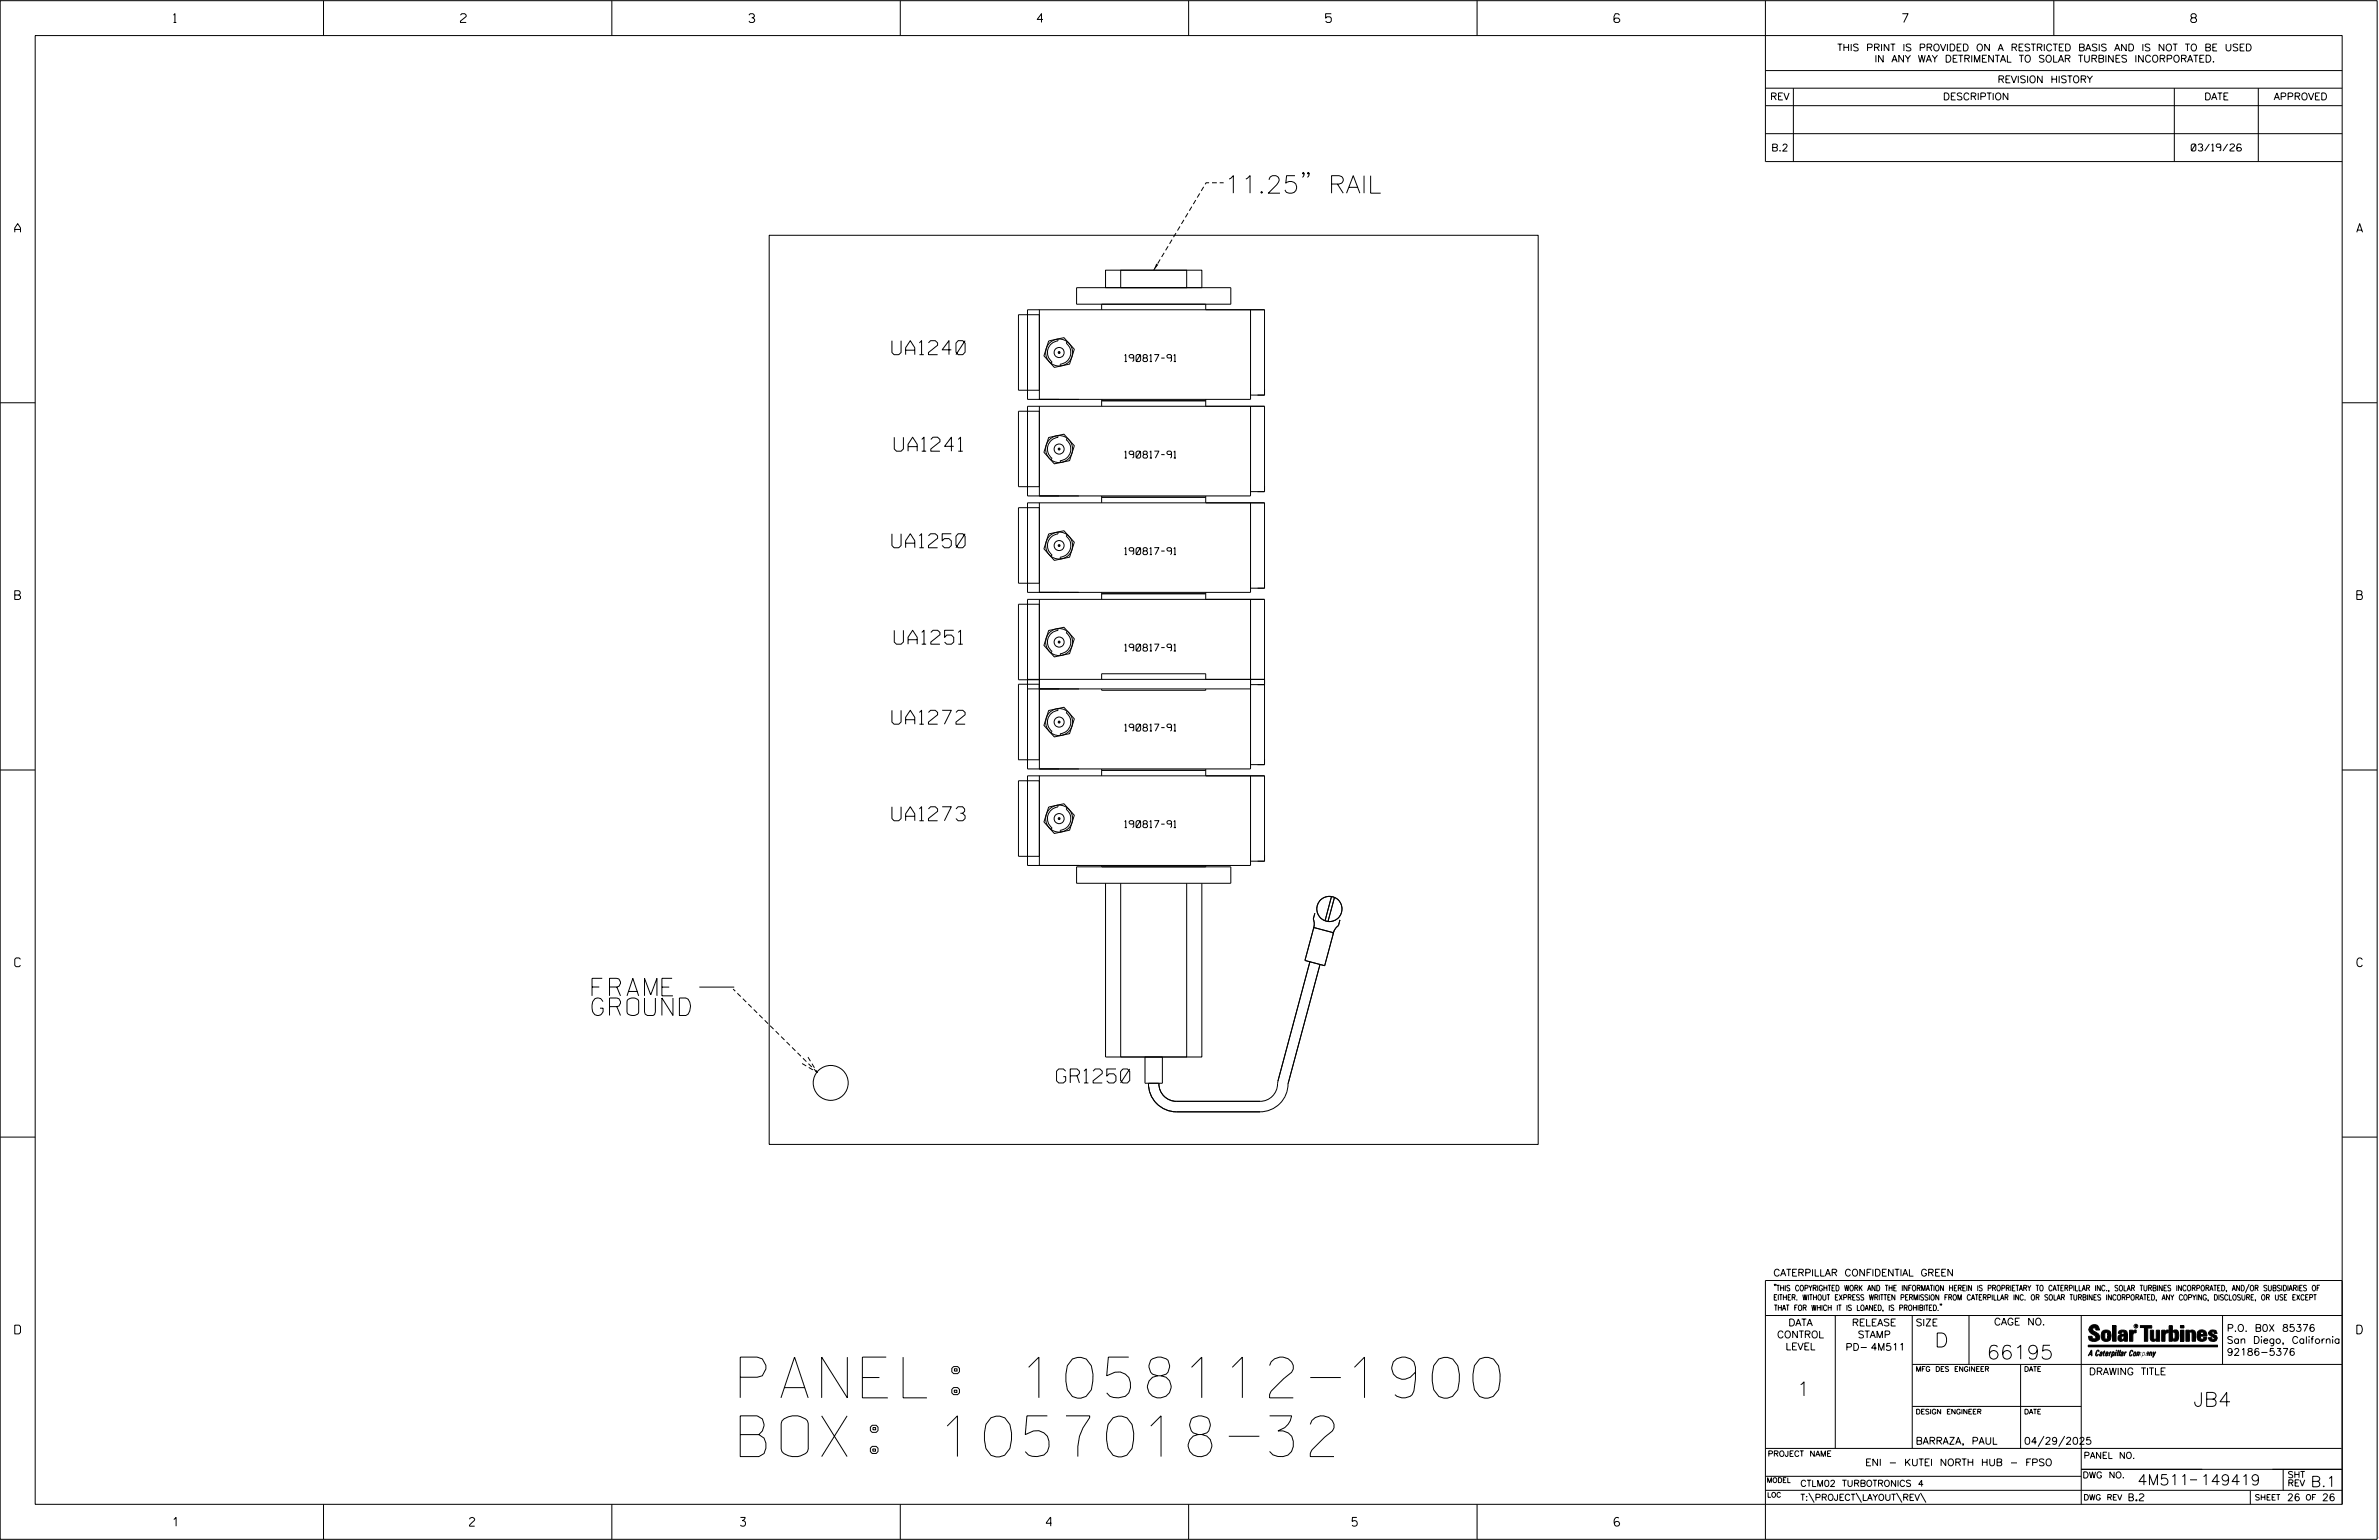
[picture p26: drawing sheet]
<svg xmlns="http://www.w3.org/2000/svg" width="864mm" height="559mm" viewBox="0 0 864 559" stroke-linecap="round" stroke-linejoin="round" font-family="sans-serif">
<defs><g id="words">
<g font-size="14.8">
<text x="268.7" y="507.2">PANEL: 1058112-1900</text>
<text x="268.7" y="528.5">BOX: 1057018-32</text>
</g>
<g font-size="6.3">
<text x="444.4" y="70.1">11.25&quot; RAIL</text>
<text x="214.9" y="361.3">FRAME</text>
<text x="214.9" y="368.5">GROUND</text>
</g>
<g font-size="5.1">
<text x="323.8" y="128.7">UA1240</text>
<text x="324.6" y="163.7">UA1241</text>
<text x="323.8" y="198.7">UA1250</text>
<text x="324.6" y="233.8">UA1251</text>
<text x="323.8" y="262.8">UA1272</text>
<text x="323.8" y="297.8">UA1273</text>
<text x="383.5" y="393">GR1250</text>
<text x="702.3" y="488.8">D</text>
<text x="721.2" y="493.2">66195</text>
<text x="652.2" y="506.5">1</text>
<text x="796.2" y="510.3">JB4</text>
</g>
<g font-size="3.8">
<text x="775.9" y="538.9">4M511</text>
<text x="798.8" y="538.9">149419</text>
<text x="838.8" y="539.5">B.1</text>
</g>
<g font-size="3.2">
<text x="63" y="8.2">1</text>
<text x="167.2" y="8.2">2</text>
<text x="271.8" y="8.2">3</text>
<text x="376.5" y="8.2">4</text>
<text x="481.2" y="8.2">5</text>
<text x="690.6" y="8.2">7</text>
<text x="795.3" y="8.2">8</text>
<text x="5.4" y="84.3">A</text>
<text x="855.5" y="84.3">A</text>
<text x="5.4" y="217.5">B</text>
<text x="855.6" y="217.5">B</text>
<text x="5.4" y="350.8">C</text>
<text x="855.6" y="350.8">C</text>
<text x="5.4" y="484">D</text>
<text x="855.6" y="484">D</text>
<text x="62.8" y="553.8">1</text>
<text x="170.4" y="553.8">2</text>
<text x="268.8" y="553.8">3</text>
<text x="379.8" y="553.8">4</text>
<text x="490.8" y="553.8">5</text>
<text x="585.9" y="553.8">6</text>
</g>
<g font-size="2.5">
<text x="666.9" y="18.5">THIS PRINT IS PROVIDED ON A RESTRICTED BASIS AND IS NOT TO BE USED</text>
<text x="680.5" y="22.6">IN ANY WAY DETRIMENTAL TO SOLAR TURBINES INCORPORATED.</text>
<text x="725.1" y="30">REVISION HISTORY</text>
<text x="642.6" y="36.3">REV</text>
<text x="705.3" y="36.3">DESCRIPTION</text>
<text x="800.2" y="36.3">DATE</text>
<text x="825.4" y="36.3">APPROVED</text>
<text x="643" y="54.8">B.2</text>
<text x="795.4" y="54.8">03/19/26</text>
<text x="408.3" y="131.2">190817-91</text>
<text x="408.3" y="166.2">190817-91</text>
<text x="408.3" y="201.2">190817-91</text>
<text x="408.3" y="236.3">190817-91</text>
<text x="408.3" y="265.3">190817-91</text>
<text x="408.3" y="300.3">190817-91</text>
<text x="643.8" y="463">CATERPILLAR CONFIDENTIAL GREEN</text>
<text x="645.1" y="485.5">CONTROL</text>
<text x="649.2" y="481.1">DATA</text>
<text x="672.3" y="481.1">RELEASE</text>
<text x="674.4" y="485.5">STAMP</text>
<text x="695.4" y="481.1">SIZE</text>
<text x="723.8" y="480.8">CAGE NO.</text>
<text x="808.4" y="483.1">P.O. B0X 85376</text>
<text x="648.2" y="489.8">LEVEL</text>
<text x="669.9" y="490">PD- 4M511</text>
<text x="808.4" y="487.5">San Diego, California</text>
<text x="808.4" y="491.8">92186-5376</text>
<text x="758.3" y="498.9">DRAWING TITLE</text>
<text x="695.4" y="524.1">BARRAZA, PAUL</text>
<text x="734.8" y="524.1">04/29/2025</text>
<text x="677.1" y="531.9">ENI - KUTEI NORTH HUB - FPSO</text>
<text x="772.8" y="544.6">B.2</text>
<text x="830.2" y="544.6">26</text>
<text x="842.9" y="544.6">26</text>
</g>
<g font-size="2.3">
<text x="756.4" y="529.2">PANEL NO.</text>
<text x="653.5" y="539.4">CTLM02 TURBOTRONICS 4</text>
<text x="756" y="536.3">DWG NO.</text>
<text x="830.4" y="539.3">REV</text>
<text x="830.4" y="536.2">SHT</text>
<text x="653.5" y="544.5">T:\PROJECT\LAYOUT\REV\</text>
</g>
<g font-size="2">
<text x="643.8" y="468.4">&quot;THIS COPYRIGHTED WORK AND THE INFORMATION HEREIN IS PROPRIETARY TO CATERPILLAR INC., SOLAR TURBINES INCORPORATED, AND/OR SUBSIDIARIES OF</text>
<text x="643.8" y="471.8">EITHER. WITHOUT EXPRESS WRITTEN PERMISSION FROM CATERPILLAR INC. OR SOLAR TURBINES INCORPORATED, ANY COPYING, DISCLOSURE, OR USE EXCEPT</text>
<text x="644" y="475.6">THAT FOR WHICH IT IS LOANED, IS PROHIBITED.&quot;</text>
<text x="641.7" y="528.5">PROJECT NAME</text>
<text x="756.3" y="544.3">DWG REV</text>
<text x="818.5" y="544.3">SHEET</text>
<text x="836.9" y="544.3">OF</text>
</g>
<g font-size="1.8">
<text x="695.4" y="497.6">MFG DES ENGINEER</text>
<text x="734.8" y="497.6">DATE</text>
<text x="695.4" y="513.1">DESIGN ENGINEER</text>
<text x="734.8" y="513.1">DATE</text>
<text x="641.3" y="538">MODEL</text>
<text x="641.5" y="543.3">LOC</text>
</g>
<text font-size=".9" x="775.1" y="481.7">R</text>
</g></defs>
<g fill="none" stroke="#000" stroke-width=".36">
<path d="M.1 .2h862.8v558.4h-862.8zM12.8 12.9h837.4v533h-837.4zM117.4 .2v12.7M222.1 .2v12.7M326.8 .2v12.7M431.5 .2v12.7M536.2 .2v12.7M587.9 5.5l-.5-.5h-1l-.5 1v1.7l.5 .4h1l.6-.4v-.6l-.6-.5h-1l-.5 .5M640.9 .2v58.4h209.3M745.6 .2v12.7M640.9 25.6h209.3M640.9 32h209.3"/>
<path d="M640.9 38.3h209.3M651 32v26.6M789.3 32v26.6M819.8 32v26.6M640.9 48.5h209.3M473.4 62.9l-.3 .2-.3-.2 .3-.4a1.17 1.17 0 0 1-.3 1.8M475.2 62.9l-.3 .2-.3-.2 .3-.4 .3 .4v.6l-.6 .8M279.2 85.4h279.2v329.9h-279.2zM401.3 98h35v6.4h-35zM406.8 98h24v6.4h-24zM377.3 114.2h-7.6v27.4h7.6M377.3 112.4v32.5"/>
<path d="M390.8 104.4h56v6h-56zM399.9 110.4v2M437.7 110.4v2M454 112.4v32.5h-81v-32.5h86v31h-5M380.7 123.7l5.5-1.2 3.8 4.2-1.7 5.4-5.6 1.2-3.7-4.2zM384 123l.1 .7a4.3 4.3 0 0 0-3.7 3.1 4.3 4.3 0 0 0 1.5 4.5l-.4 .5M387.4 124l-.4 .5a4.3 4.3 0 0 1 1.6 4.6 4.3 4.3 0 0 1-3.7 3.1l.1 .6M.1 146.2h12.7M377.3 149.2h-7.6v27.4h7.6M377.3 147.4v32.6M380.7 158.8l5.5-1.2 3.8 4.1-1.7 5.4-5.6 1.2-3.7-4.2zM384 158l.1 .7a4.3 4.3 0 0 0-3.7 3.1 4.3 4.3 0 0 0 1.5 4.5l-.4 .6"/>
<path d="M387.4 159l-.4 .6a4.2 4.2 0 0 1 1.6 4.5 4.2 4.2 0 0 1-3.7 3l.1 .7M399.9 145.4h37.8M399.9 144.9v2.5M437.7 144.9v2.5M454 147.4v32.6h-81v-32.6h86v31h-5M850.2 146.2h12.7M399.9 180v2.5M437.7 180v2.5M377.3 184.2h-7.6v27.4h7.6M377.3 182.5v32.4M380.7 193.7l5.5-1.1 3.8 4.2-1.7 5.4-5.6 1.1-3.7-4.2zM384 193.1l.1 .6a4.2 4.2 0 0 0-3.7 3.1 4.2 4.2 0 0 0 1.5 4.5l-.4 .6"/>
<path d="M387.4 194.1l-.4 .5a4.2 4.2 0 0 1 1.5 4.5 4.2 4.2 0 0 1-3.6 3.1l.1 .6M399.9 180.4h37.8M454 182.5v32.4h-81v-32.4h86v30.9h-5M377.3 219.3h-7.6v27.4h7.6M377.3 217.5v61.5M399.9 215.4h37.8M399.9 214.9v2.6M437.7 214.9v2.6M454 217.5v61.5h-81v-61.5h86v60h-5M380.7 228.8l5.5-1.2 3.8 4.2-1.7 5.4-5.6 1.2-3.7-4.2zM384 228.1l.1 .7a4.2 4.2 0 0 0-3.7 3 4.2 4.2 0 0 0 1.5 4.6l-.4 .5M387.4 229.1l-.4 .5a4.3 4.3 0 0 1 1.6 4.5 4.3 4.3 0 0 1-3.7 3.1l.1 .7"/>
<path d="M373 250h81M373 246.5h86M377.3 248.3h-7.6v27.4h7.6M380.7 257.8l5.5-1.2 3.8 4.2-1.7 5.4-5.6 1.2-3.7-4.2zM384 257.1l.1 .7a4.2 4.2 0 0 0-3.7 3.1 4.2 4.2 0 0 0 1.5 4.5l-.4 .5M387.4 258.1l-.4 .5a4.3 4.3 0 0 1 1.6 4.6 4.3 4.3 0 0 1-3.7 3l.1 .7M437.7 246.5v-2h-37.8v2M437.7 250v.5h-37.8v-.5M454 248.4h5M.1 279.4h12.7M399.9 279.5h37.8M399.9 279v2.5"/>
<path d="M437.7 279v2.5M850.2 279.4h12.7M377.3 283.3h-7.6v27.4h7.6M377.3 281.5v32.5M380.7 292.8l5.5-1.2 3.8 4.2-1.7 5.4-5.6 1.2-3.7-4.2zM384 292.2l.1 .6a4.3 4.3 0 0 0-3.7 3.1 4.3 4.3 0 0 0 1.5 4.5l-.4 .6M387.4 293.1l-.4 .6a4.3 4.3 0 0 1 1.6 4.5 4.3 4.3 0 0 1-3.7 3.1l.1 .6M454 281.5v32.5h-81v-32.5h86v31h-5M390.8 314.5h56v6h-56zM399.9 314v.5M437.7 314v.5M430.8 320.5v63h-24v-63"/>
<path d="M436.3 320.5v63h-35v-63M476.9 336.5l7.2 2-3.2 11.9-7.2-1.9zM477.3 331.4l-.6 2.1 .4 1.7-.3 1.8M483.3 325.3l-2.3 8.8M484.4 325.6l-2.3 8.8M486.4 333.8l-.5 2-1.3 1.4-.7 1.7M253.9 358.2h12.6M475.5 349l-11.6 43.3a6.7 6.7 0 0 1-6.5 7.3h-30.4a6.4 6.4 0 0 1-6.3-6.5M479.2 350l-11.6 43.3a10.2 10.2 0 0 1-10.2 10.1h-30.4a10.2 10.2 0 0 1-10.1-10.3M415.6 383.5h6.4v9.6h-6.4zM.1 412.6h12.7M850.2 412.6h12.7"/>
<path d="M640.9 477.3h209.3M644.2 466.1l-.1 .4M644.7 466.1l-.2 .4M666.2 477.3v48.3M694.2 477.3v48.3M704.4 473.3l-.1 .4M704.8 473.3l-.1 .4M714.8 477.3v17.8M755.5 477.3v68.6M806.8 477.3v17.8M816.5 466l-1.4 3.1M850.2 464.6h-209.3v94"/>
<path d="M850.2 464.8v81.1M694.2 495.1h156M733.5 495.1v30.5M758.6 481.4a2.02 2.02 0 0 1 3.1-.1l.5 1.3h-1.3l-.2-.6-.4-.2-.6 .1-.1 .4 .4 .7a2.46 2.46 0 0 1 2.2 2.9 2.83 2.83 0 0 1-3.8 .3l-.3-1.3h1.3l.2 .7 .6 .3 .5-.2 .2-.5-.4-.6-1.9-1.2-.4-.9zM759.2 491.3h-.7l.7-1.2v1.9h.2l-.1-2.1-1.3 2.1 .5-.5h.7M761.3 490l.3-.2 .4 .3-.1 .3-.3-.4-.4 .3-.3 1.6h.4l.4-.5-.3 .6-.4 .1-.3-.4zM762.6 490.6l.5-.1-.1 1.4h-.9a.74 .74 0 0 1 .9-.8l-.3 .7-.5 .1 .2-.5 .6-.2v-.5l-.7 .2zM763 483.2a2.17 2.17 0 0 1 3.1 0l.3 1.4-.3 1.5a2.17 2.17 0 0 1-3.1 0l-.3-1.5zM763.6 490.5l.4-.4 .2 .6h-.3l-.3 .9 .2 .4-.3-.1zM764.1 483.7l.5-.4 .4 .3v2.2l-.4 .2-.5-.2zM764.6 491.1l.6 .2v-.7l-.4-.1-.4 .6-.1 .8h.6M764.6 491.1l-.1 .8h.4"/>
<path d="M764.6 482.6v.8M764.8 490.7l.4 .1v.3h-.6zM765 491.5l-.1 .4zM766 490.5l-.5 1.5zM766 490.8l.4-.3-.4 .4M766.9 481h1.3v5.7h-1.3zM767 490.8l.5 .1-.3 .8-.4 .2zM767.3 490.5h-.5l-.5 2M767.3 490.5a.8 .8 0 0 1 .2 1 .8 .8 0 0 1-.9 .4l-.1 .6M767.3 490.5l-.1 .2M768.1 490.5l-.4 1.5zM768.2 489.9h.3l-.1 .2h-.2z"/>
<path d="M769 489.9l-.5 2.1zM769.7 489.9l-.6 2.1zM770.1 491.4l.5-.3-.5 .8zM770.4 491.9h.1M770.6 491.1l.1-.4-.7 .2 .1-.3 .6-.1 .2 .3-.5 1.1M770.6 491.1a.74 .74 0 0 0-.8 .8h.6M771 484.8h-.7l-.3 .6 .4 .7 .5-.3 .1-2.4h-.8l-.1 .4h-1.2a1.71 1.71 0 0 1 1.8-1.3 1.71 1.71 0 0 1 1.6 1.4v2.8h-1.1l-.1-.6M771 484.2l-1.5 .1a1.41 1.41 0 0 0 0 2.4l.5 .1 1.1-.7M771.2 486.1h-.1M771.4 490.5l.1 .3 .4-.3-.9 1.5zM771.5 490.8h.1M773 482.7h1.2v.5l.5-.5 .7-.1v1h-.6l-.5 .4-.1 2.7h-1.2z"/>
<path d="M773.3 490.3l.6-.4 .4 .2-.1 .4-.3-.4a1.28 1.28 0 0 0-.5 1.8l.6-.4-.1 .4-.8 .1zM774.7 490.8l.5-.3a.88 .88 0 0 1 .2 .9 .88 .88 0 0 1-.7 .7l-.2-.2zM774.8 490.9h.5l-.3 1h-.3l-.2-.2zM775.2 490.5l-.1 .2M776.8 481h4.3v.9h-1.5v4.8h-1.3M776.8 490.6l-.8 .2v-.3l-.4 1.5 .8-1.3v1.3l.3-1.2M779.3 491.1h.4M779.6 490.5h.3l-.3 1.4M779.6 490.7h.2l-.1 .4M779.7 491.1l-.1 .4M779.7 491.1l-.4 .2M780.1 492l.4-1.5 .1 .3 .3-.3 .3 .2-.3 1.3v-1.3l-.7 1.3"/>
<path d="M780.6 482.7h1.2v2.7l.1 .4 .4 .3 .4-.7v-2.7h1.2l.1 4h-1.3v-.5l-1.1 .6-.7-.3-.3-.7zM781.6 492.5l1-2-.8 1.3-.2-1.3-.2 2M784.7 482.7h1.2v.5l.5-.5 .7-.1v1h-.5l-.6 .4-.1 2.7h-1.2zM787.4 481h1.2v2a1.4 1.4 0 0 1 2.2 .2l.1 1.4-.4 1.9-1.5 .1-.4-.5v-1l.5 .9 .5-.3v-2.1l-.5-.4-.5 .7v2.8h-1.2zM791.5 482.7h1.3v4h-1.3zM791.5 481h1.3v.9h-1.3zM793.5 482.7h1.3v.4l.7-.5 1.1 .2 .4 .6v3.3h-1.2l-.3-3.4-.7 .2v3.2h-1.3zM794.8 483.1h.1M797.7 483.2a1.92 1.92 0 0 1 2.4-.5 1.92 1.92 0 0 1 1 2.1h-2.3v.8l.6 .5 .5-.3v-.5h1.2a1.83 1.83 0 0 1-2.1 1.4 1.83 1.83 0 0 1-1.5-2.1zM798.8 484.2v.6M799.1 483.4h.6l.2 .8h-1.1zM804.6 482.9a1.84 1.84 0 0 0-2.9 .8 3.3 3.3 0 0 0 2.2 1.9l-.5 .5-.4-.3-.1-.4h-1.2l.1 .6a1.92 1.92 0 0 0 2.9 .4"/>
<path d="M804.9 483.8h-1.2l-.2-.6-.5 .1-.1 .3 .1 .3 1.8 .9M805.1 488.1h-47.1v.6h47.1M694.2 510.3h61.3M640.9 525.6h209.2M640.9 535.7h114.6M742 521.1l-2.2 3.8M749.5 521.1l-2.2 3.8M755.5 533.2h94.7M795 537h2.6M828.8 533.2v7.6M117.4 545.9v12.7M222.1 545.9v12.7"/>
<path d="M326.8 545.9v12.7M431.5 545.9v12.7M536.2 545.9v12.7M640.9 540.8h209.3M656.6 541.7l2 3.5M673.8 541.7l1.9 3.5M688.4 541.7l2 3.5M697.2 541.7l1.9 3.5M816.9 541v4.9"/>
<circle cx="384.5" cy="127.9" r="4.9"/>
<circle cx="384.5" cy="127.9" r=".34"/>
<circle cx="384.5" cy="127.9" r="1.82"/>
<circle cx="384.5" cy="162.9" r="4.9"/>
<circle cx="384.5" cy="162.9" r=".34"/>
<circle cx="384.5" cy="162.9" r="1.82"/>
<circle cx="384.5" cy="198" r="4.9"/>
<circle cx="384.5" cy="198" r="1.82"/>
<circle cx="384.5" cy="198" r=".34"/>
<circle cx="384.5" cy="233" r="4.9"/>
<circle cx="384.5" cy="233" r=".34"/>
<circle cx="384.5" cy="233" r="1.82"/>
<circle cx="384.5" cy="262" r=".34"/>
<circle cx="384.5" cy="262" r="4.9"/>
<circle cx="384.5" cy="262" r="1.82"/>
<circle cx="384.5" cy="297" r=".34"/>
<circle cx="384.5" cy="297" r="4.9"/>
<circle cx="384.5" cy="297" r="1.82"/>
<circle cx="482.6" cy="329.8" r="4.6"/>
<circle cx="301.6" cy="392.9" r="6.3"/>
<circle cx="775.4" cy="481.2" r=".69"/>
</g>
<g fill="#000">
<path d="M419.7 95.6l.8 .5-1.7 1.9zM768.1 490.5l-.4 1.5zM768.2 489.9h.3l-.1 .2h-.2zM769 489.9l-.5 2.1zM769.7 489.9l-.6 2.1zM791.5 481h1.3v.9h-1.3zM791.5 482.7h1.3v4h-1.3zM758 488.1h47.1v.6h-47.1z"/>
<path d="M759.2 489.9l-1.2 2.1 .5-.5h.7v.5h.2zM759.2 490.1v1.2h-.7z" fill-rule="evenodd"/>
<path d="M758.6 481.4a2.02 2.02 0 0 1 3.1-.1l.5 1.3h-1.3l-.2-.6-.4-.2-.6 .1-.1 .4 .4 .7a2.46 2.46 0 0 1 2.2 2.9 2.83 2.83 0 0 1-3.8 .3l-.3-1.3h1.3l.2 .7 .6 .3 .5-.2 .2-.5-.4-.6-1.9-1.2-.4-.9z" fill-rule="evenodd"/>
<path d="M761.3 490l.3-.2 .4 .3-.1 .3-.3-.4-.4 .3-.3 1.6h.4l.4-.5-.3 .6-.4 .1-.3-.4z" fill-rule="evenodd"/>
<path d="M762.6 490.6l.5-.1-.1 1.4h-.9a.74 .74 0 0 1 .9-.8l-.6 .3-.2 .5 .5-.1 .3-.6v-.5l-.7 .2z" fill-rule="evenodd"/>
<path d="M763.6 490.5l.4-.4 .2 .6h-.3l-.3 .9 .2 .4-.3-.1z" fill-rule="evenodd"/>
<path d="M764.8 490.5l.5 .3-.1 .5h-.6l.6-.2v-.3l-.4-.1-.3 1.2h.4l.3-.4-.6 .6-.3-.2v-.4z" fill-rule="evenodd"/>
<path d="M763 483.2a2.17 2.17 0 0 1 3.1 0l.3 1.4-.3 1.5a2.17 2.17 0 0 1-3.1 0l-.3-1.5zM764.1 483.7v2.1l.5 .2 .4-.2v-2.2l-.4-.3z" fill-rule="evenodd"/>
<path d="M766 490.5v.3l.4-.1-.4 .2-.5 1.1z" fill-rule="evenodd"/>
<path d="M766.8 490.5l-.5 2 .3-.6a.71 .71 0 0 0 .9-.5 .71 .71 0 0 0-.4-.9zM767 490.8l.5 .1-.3 .8-.4 .2z" fill-rule="evenodd"/>
<path d="M766.9 481h1.3v5.7h-1.3z" fill-rule="evenodd"/>
<path d="M770.1 490.6l.6-.1 .2 .3-.4 1.2-.5 .1-.2-.5 .3-.5h.5l-.7 .5v.3l.4-.1 .4-.9-.5-.2-.2 .2z" fill-rule="evenodd"/>
<path d="M769.4 482.8l-.5 1h1.2l.1-.4h.8v.8l-1.5 .1a1.41 1.41 0 0 0 0 2.4l.5 .1 1.1-.7 .1 .6h1.1v-2.8a1.79 1.79 0 0 0-2.4-1.2zM770.3 484.8h.7l-.1 1-.5 .3-.4-.7z" fill-rule="evenodd"/>
<path d="M771.4 490.5l.1 .3 .4-.3-.9 1.5z" fill-rule="evenodd"/>
<path d="M773 482.7h1.2v.5l.5-.5 .7-.1v1h-.6l-.5 .4-.1 2.7h-1.2z" fill-rule="evenodd"/>
<path d="M773.3 490.3l.6-.4 .4 .2-.1 .4-.3-.4a1.28 1.28 0 0 0-.5 1.8l.6-.4-.3 .5h-.6z" fill-rule="evenodd"/>
<path d="M774.7 490.8l-.2 1.1h.7a.96 .96 0 0 0 0-1.4zM774.8 490.9h.5l-.1 .6-.5 .4-.2-.2z" fill-rule="evenodd"/>
<path d="M776 490.5v.3l.4-.3 .2 .3 .7-.2-.3 1.4v-1.3l-.6 1.3v-1.3l-.8 1.3z" fill-rule="evenodd"/>
<path d="M776.8 481h4.3v.9h-1.5v4.8h-1.3v-4.8h-1.5z" fill-rule="evenodd"/>
<path d="M777.9 490.5l-.5 2 .3-.6a.71 .71 0 0 0 .9-.5 .71 .71 0 0 0-.4-.9zM778.1 490.8l.3-.1 .1 .4-.5 .8-.2-.5z" fill-rule="evenodd"/>
<path d="M779.3 490.6l.6-.1-.3 1.5-.7-.1a.67 .67 0 0 1 .8-.8l-.6 .3-.1 .5 .4-.1 .4-.9-.4-.2-.3 .2z" fill-rule="evenodd"/>
<path d="M780.5 490.5l.1 .3 .3-.3 .3 .2-.3 1.3v-1.3l-.8 1.3z" fill-rule="evenodd"/>
<path d="M780.6 482.7h1.2v2.7l.1 .4 .4 .3 .4-.7v-2.7h1.2l.1 4h-1.3v-.5l-1.1 .6-.7-.3-.3-.7z" fill-rule="evenodd"/>
<path d="M781.6 490.5l.2 1.3 .8-1.3-1.2 2z" fill-rule="evenodd"/>
<path d="M784.7 482.7h1.2v.5l.5-.5 .7-.1v1h-.5l-.6 .4-.1 2.7h-1.2z" fill-rule="evenodd"/>
<path d="M787.4 481h1.2v2a1.4 1.4 0 0 1 2.2 .2l.1 1.4-.4 1.9-1.5 .1-.4-.5v-1l.5 .9 .5-.3v-2.1l-.5-.4-.5 .7v2.8h-1.2z" fill-rule="evenodd"/>
<path d="M793.5 482.7h1.3v.4a1.29 1.29 0 0 1 2.2 .3v3.3h-1.2l-.3-3.4-.7 .2v3.2h-1.3z" fill-rule="evenodd"/>
<path d="M797.7 483.2a1.92 1.92 0 0 1 2.4-.5 1.92 1.92 0 0 1 1 2.1h-2.3v.8l.6 .5 .5-.3v-.5h1.2a1.83 1.83 0 0 1-2.1 1.4 1.83 1.83 0 0 1-1.5-2.1zM799.1 483.4l-.3 .8h1.1l-.2-.8z" fill-rule="evenodd"/>
<path d="M801.9 483.2a1.94 1.94 0 0 1 3 .1v.5h-1.2l-.2-.6-.5 .1-.1 .3 .1 .3 1.8 .9a1.2 1.2 0 0 1 .1 1.3 1.2 1.2 0 0 1-1.2 .7l-1.6-.4-.4-1h1.2l.1 .4 .4 .3 .5-.5a3.3 3.3 0 0 1-2.2-1.9z" fill-rule="evenodd"/>
<circle cx="384.5" cy="127.9" r=".34"/>
<circle cx="384.5" cy="162.9" r=".34"/>
<circle cx="384.5" cy="198" r=".34"/>
<circle cx="384.5" cy="233" r=".34"/>
<circle cx="384.5" cy="262" r=".34"/>
<circle cx="384.5" cy="297" r=".34"/>
<circle cx="761.4" cy="492" r=".07"/>
<circle cx="762.2" cy="485.1" r=".07"/>
<circle cx="769.3" cy="492" r=".07"/>
<circle cx="773.1" cy="486.7" r=".07"/>
<circle cx="791.5" cy="486.7" r=".07"/>
<circle cx="791.5" cy="481" r=".07"/>
<circle cx="794.8" cy="486.7" r=".07"/>
</g>
<path d="M418.8 98l19-31.7h6.4M293.3 383.6l3.4 5.5-5.7-3.3M296.7 389.1l-30.6-30.2" fill="none" stroke="#000" stroke-width=".36" stroke-dasharray="1.7 1.1" stroke-linecap="butt"/>
<use href="#words"/>
</svg>
